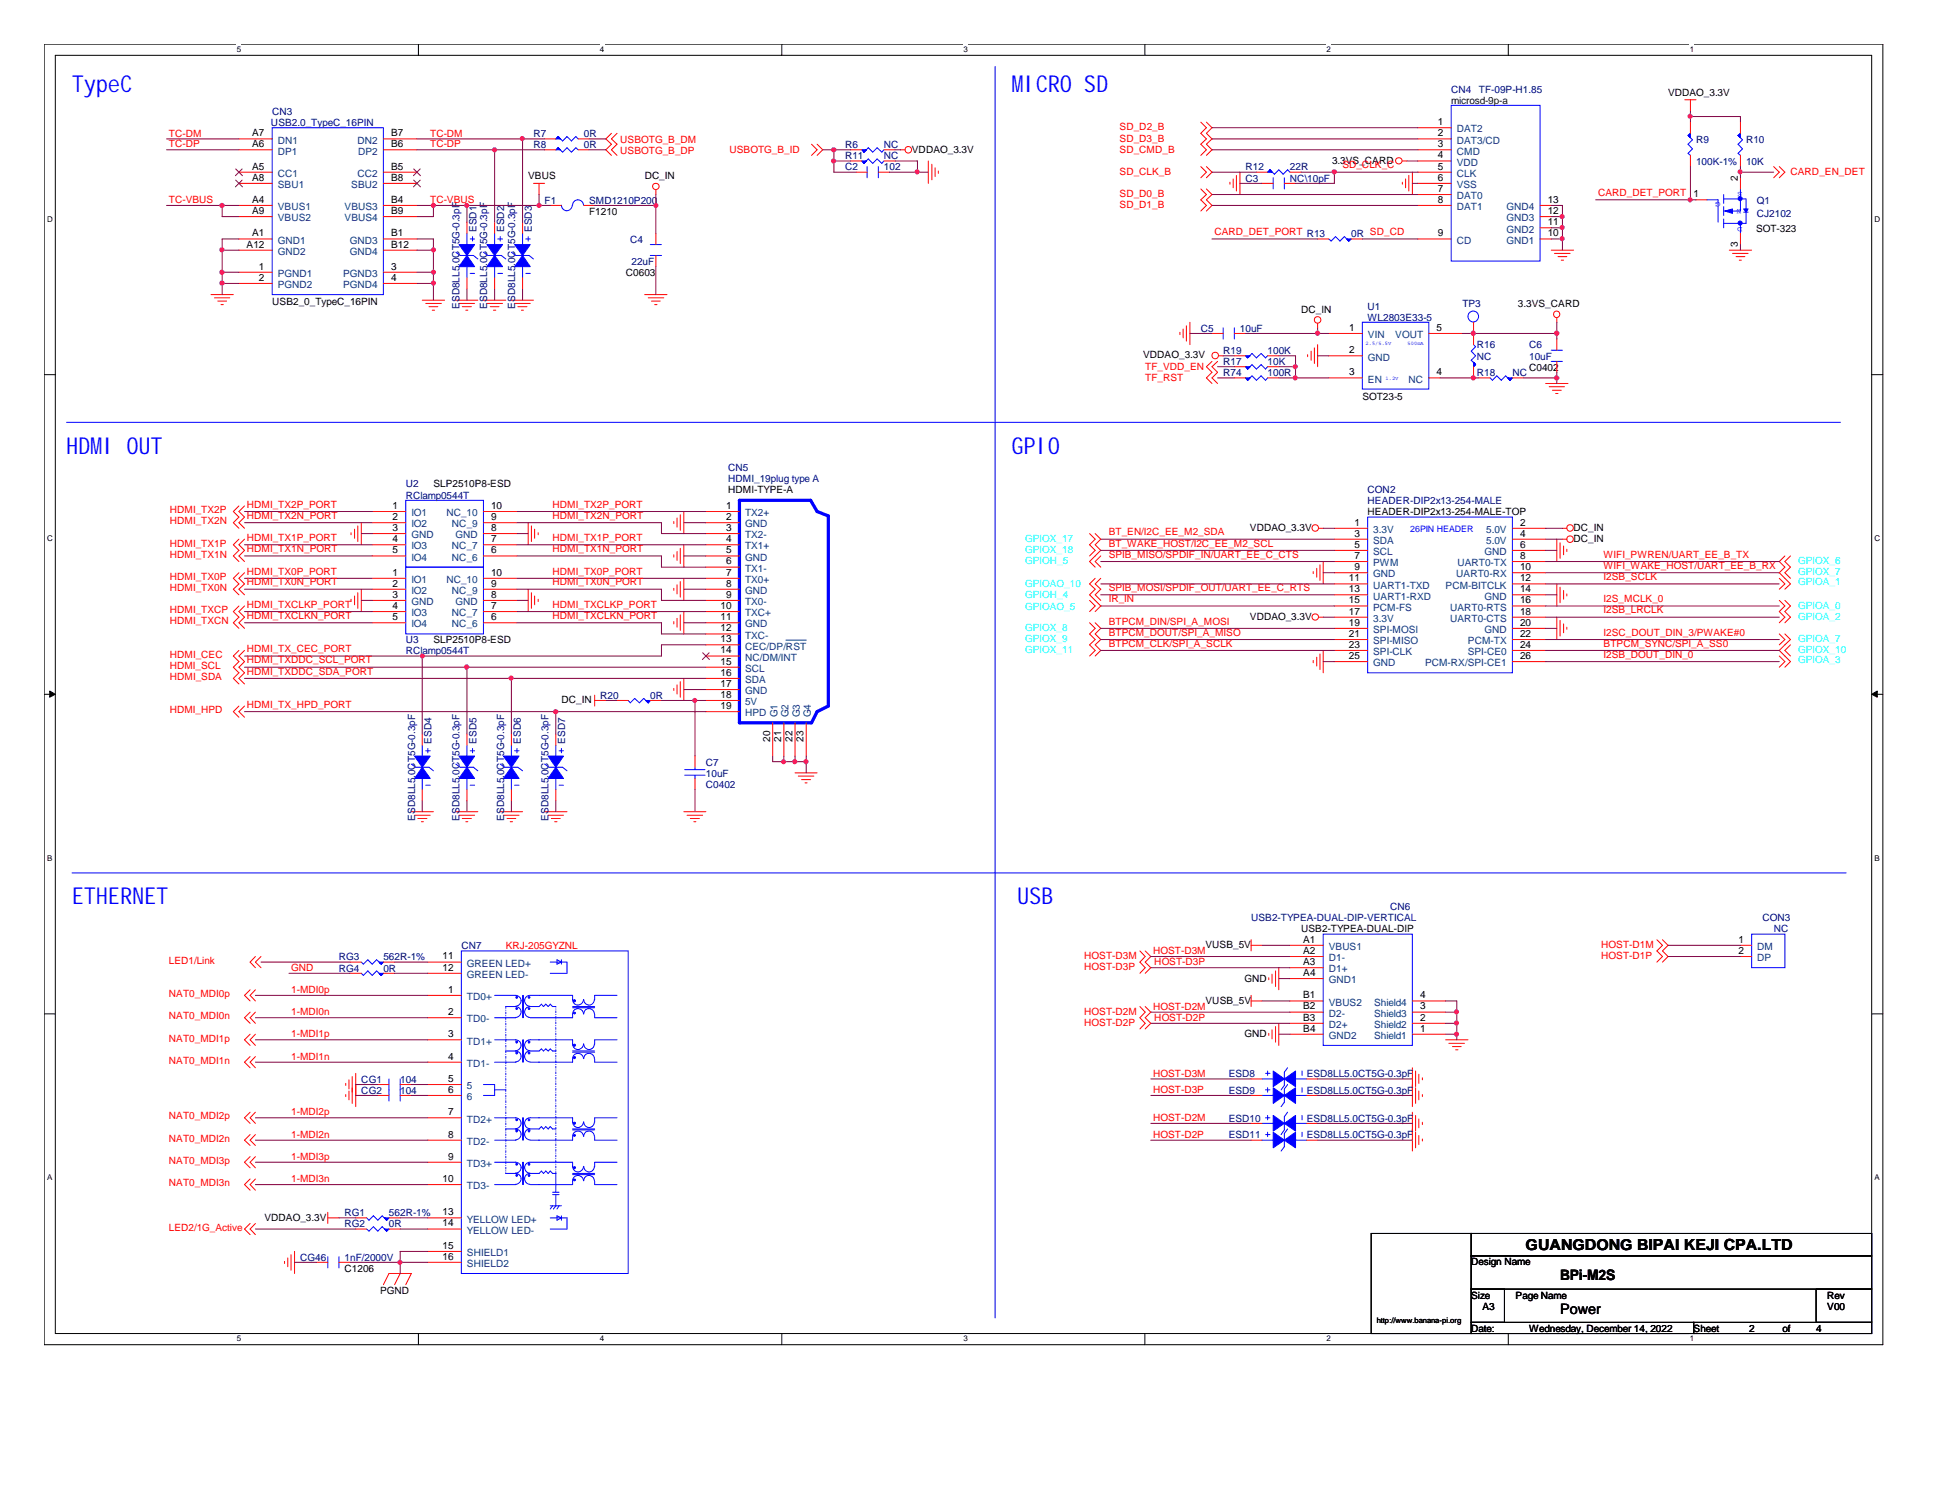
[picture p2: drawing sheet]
<svg xmlns="http://www.w3.org/2000/svg" width="279mm" height="216mm" viewBox="0 0 279 216" stroke-linecap="round" stroke-linejoin="round" font-family="sans-serif">
<defs><g id="words">
<g font-size="3.3" fill="#00f">
<text x="10.4" y="13.3">TypeC</text>
<text x="145.6" y="13.3">M</text>
<text x="147.3" y="13.3">ICROSD</text>
<text x="9.6" y="65.2">HDM</text>
<text x="14.8" y="65.2">I O</text>
<text x="20" y="65.2">UT</text>
<text x="145.6" y="65.2">GPIO</text>
<text x="10.4" y="130">ETHERNET</text>
<text x="146.4" y="130">USB</text>
</g>
<text font-size="2.2" x="219.5" y="179.8">GUANGDONG BIPAI KEJI CPA.LTD</text>
<g font-size="2.1">
<text x="224.5" y="184.1">BPi-M2S</text>
<text x="224.5" y="188.9">Power</text>
</g>
<g font-size="1.4" fill="#000080">
<text x="39.2" y="16.5">CN3</text>
<text x="208.8" y="13.3">CN4</text>
<text x="212.8" y="13.3">TF-09P-H1.85</text>
<text x="39" y="18.1">USB2.0_TypeC_16PIN</text>
<text x="76.8" y="19.7">R7</text>
<text x="76.8" y="21.3">R8</text>
<text x="84" y="19.7">0R</text>
<text x="84" y="21.3">0R</text>
<text x="121.6" y="22.9">R11</text>
<text x="121.6" y="21.3">R6</text>
<text x="127.2" y="22.9">NC</text>
<text x="127.2" y="21.3">NC</text>
<text x="244" y="20.5">R9</text>
<text x="244" y="23.7">100K-1%</text>
<text x="251.2" y="20.5">R10</text>
<text x="251.2" y="23.7">10K</text>
<text x="78.4" y="29.3">F1</text>
<text x="84.8" y="29.3">SMD1210P200</text>
<text x="121.6" y="24.5">C2</text>
<text x="127.2" y="24.5">102</text>
<text x="179.2" y="26.1">C3</text>
<text x="179.2" y="24.5">R12</text>
<text x="185.6" y="26.1">NC\10pF</text>
<text x="185.6" y="24.5">22R</text>
<text x="252.8" y="29.3">Q1</text>
<text x="66.1" y="35.1" transform="rotate(-90 66.1 35.1)">5G-0.3pF</text>
<text x="68.5" y="33.4" transform="rotate(-90 68.5 33.4)">ESD1</text>
<text x="70.1" y="35.1" transform="rotate(-90 70.1 35.1)">5G-0.3pF</text>
<text x="72.5" y="33.4" transform="rotate(-90 72.5 33.4)">ESD2</text>
<text x="74.1" y="35.1" transform="rotate(-90 74.1 35.1)">5G-0.3pF</text>
<text x="76.5" y="33.4" transform="rotate(-90 76.5 33.4)">ESD3</text>
<text x="90.7" y="34.9">C4</text>
<text x="194.4" y="34.1">0R SD_CD</text>
<text x="252.8" y="31.2">CJ2102</text>
<text x="66.1" y="38.2" transform="rotate(-90 66.1 38.2)">.0CT</text>
<text x="70.1" y="38.2" transform="rotate(-90 70.1 38.2)">.0CT</text>
<text x="74.1" y="38.2" transform="rotate(-90 74.1 38.2)">.0CT</text>
<text x="90.8" y="38.1">22uF</text>
<text x="66.1" y="44.4" transform="rotate(-90 66.1 44.4)">ESD8LL5</text>
<text x="70.1" y="44.4" transform="rotate(-90 70.1 44.4)">ESD8LL5</text>
<text x="74.1" y="44.4" transform="rotate(-90 74.1 44.4)">ESD8LL5</text>
<text x="172.8" y="47.7">C5</text>
<text x="178.4" y="47.7">10uF</text>
<text x="196.8" y="44.5">U1</text>
<text x="196.8" y="46.1">WL2803E33-5</text>
<text x="210.4" y="44.2">TP3</text>
<text x="176" y="52.5">R17</text>
<text x="176" y="50.9">R19</text>
<text x="182.4" y="52.5">10K</text>
<text x="182.4" y="50.9">100K</text>
<text x="212.5" y="50.1">R16</text>
<text x="212.5" y="51.7">NC</text>
<text x="220" y="50.1">C6</text>
<text x="220" y="51.7">10uF</text>
<text x="176" y="54.1">R74</text>
<text x="182.4" y="54.1">100R</text>
<text x="212.5" y="54.1">R18</text>
<text x="217.6" y="54.1">NC</text>
<text x="58.4" y="70.1">U2</text>
<text x="58.4" y="71.7">RClamp0544T</text>
<text x="104.8" y="67.7">CN5</text>
<text x="104.8" y="69.3">HDMI_19plug type A</text>
<text x="196.8" y="70.9">CON2</text>
<text x="196.8" y="72.5">HEADER-DIP2x13-254-MALE</text>
<text x="58.4" y="92.5">U3</text>
<text x="58.4" y="94.1">RClamp0544T</text>
<text x="86.4" y="100.5">R20</text>
<text x="93.6" y="100.5">0R</text>
<text x="62.1" y="107" transform="rotate(-90 62.1 107)">ESD4</text>
<text x="68.5" y="107" transform="rotate(-90 68.5 107)">ESD5</text>
<text x="74.9" y="107" transform="rotate(-90 74.9 107)">ESD6</text>
<text x="81.3" y="107" transform="rotate(-90 81.3 107)">ESD7</text>
<text x="59.7" y="111.9" transform="rotate(-90 59.7 111.9)">.0CT</text>
<text x="59.7" y="108.7" transform="rotate(-90 59.7 108.7)">5G-0.3pF</text>
<text x="66.1" y="111.8" transform="rotate(-90 66.1 111.8)">.0CT</text>
<text x="66.1" y="108.7" transform="rotate(-90 66.1 108.7)">5G-0.3pF</text>
<text x="72.5" y="111.9" transform="rotate(-90 72.5 111.9)">.0CT</text>
<text x="72.5" y="108.7" transform="rotate(-90 72.5 108.7)">5G-0.3pF</text>
<text x="78.9" y="111.9" transform="rotate(-90 78.9 111.9)">.0CT</text>
<text x="78.9" y="108.7" transform="rotate(-90 78.9 108.7)">5G-0.3pF</text>
<text x="101.6" y="110.1">C7</text>
<text x="101.6" y="111.7">10uF</text>
<text x="101.6" y="113.3">C0402</text>
<text x="59.7" y="118.1" transform="rotate(-90 59.7 118.1)">ESD8LL5</text>
<text x="66.1" y="118.1" transform="rotate(-90 66.1 118.1)">ESD8LL5</text>
<text x="72.5" y="118.1" transform="rotate(-90 72.5 118.1)">ESD8LL5</text>
<text x="78.9" y="118.1" transform="rotate(-90 78.9 118.1)">ESD8LL5</text>
<text x="200" y="130.9">CN6</text>
<text x="66.4" y="136.5">CN7</text>
<text x="180" y="132.5">USB2-TYPEA-DUAL-DIP-VERTICAL</text>
<text x="253.6" y="132.5">CON3</text>
<text x="255.2" y="134.1">NC</text>
<text x="48.8" y="138.1">RG3</text>
<text x="48.8" y="139.7">RG4</text>
<text x="55.2" y="138.1">562R-1%</text>
<text x="55.2" y="139.7">0R</text>
<text x="52" y="155.7">CG1</text>
<text x="57.6" y="155.7">104</text>
<text x="176.8" y="154.9">ESD8</text>
<text x="188" y="154.9">ESD8LL5.0CT5G-0.3pF</text>
<text x="52" y="157.4">CG2</text>
<text x="57.6" y="157.4">104</text>
<text x="176.8" y="161.3">ESD10</text>
<text x="176.8" y="157.4">ESD9</text>
<text x="188" y="161.3">ESD8LL5.0CT5G-0.3pF</text>
<text x="188" y="157.4">ESD8LL5.0CT5G-0.3pF</text>
<text x="176.8" y="163.7">ESD11</text>
<text x="188" y="163.7">ESD8LL5.0CT5G-0.3pF</text>
<text x="49.6" y="176.5">RG2</text>
<text x="49.6" y="174.9">RG1</text>
<text x="56" y="176.5">0R</text>
<text x="56" y="174.9">562R-1%</text>
<text x="43.2" y="181.4">CG46</text>
<text x="49.6" y="181.4">1nF/2000V</text>
</g>
<g font-size="1.4">
<text x="206.9" y="18">1</text>
<text x="240" y="13.8">VDDAO_3.3V</text>
<text x="36.3" y="21.2">A6</text>
<text x="36.3" y="19.6">A7</text>
<text x="56.3" y="21.2">B6</text>
<text x="56.3" y="19.6">B7</text>
<text x="131.2" y="22">VDDAO_3.3V</text>
<text x="191.6" y="23.5">3.3VS_CARD</text>
<text x="206.9" y="19.6">2</text>
<text x="206.9" y="21.2">3</text>
<text x="206.9" y="22.8">4</text>
<text x="36.3" y="24.4">A5</text>
<text x="36.3" y="26">A8</text>
<text x="36.3" y="29.2">A4</text>
<text x="56.3" y="26">B8</text>
<text x="56.3" y="24.4">B5</text>
<text x="56.3" y="29.2">B4</text>
<text x="76" y="25.8">VBUS</text>
<text x="92.8" y="25.8">DC_IN</text>
<text x="206.9" y="24.4">5</text>
<text x="206.9" y="26">6</text>
<text x="206.9" y="27.6">7</text>
<text x="206.9" y="29.2">8</text>
<text x="222.7" y="29.2">13</text>
<text x="243.7" y="28.4">1</text>
<text x="250" y="26.1" transform="rotate(-90 250 26.1)">2</text>
<text x="35.5" y="35.6">A12</text>
<text x="36.3" y="30.8">A9</text>
<text x="36.3" y="34">A1</text>
<text x="56.3" y="34">B1</text>
<text x="56.3" y="35.6">B12</text>
<text x="56.3" y="30.8">B9</text>
<text x="84.8" y="30.9">F1210</text>
<text x="206.9" y="34">9</text>
<text x="222.7" y="34">10</text>
<text x="222.7" y="32.4">11</text>
<text x="222.7" y="30.8">12</text>
<text x="250" y="35.5" transform="rotate(-90 250 35.5)">3</text>
<text x="252.6" y="33.3">SOT-323</text>
<text x="37.3" y="38.8">1</text>
<text x="37.3" y="40.4">2</text>
<text x="56.3" y="38.8">3</text>
<text x="56.3" y="40.4">4</text>
<text x="90" y="39.7">C0603</text>
<text x="39.2" y="43.9">USB2_0_TypeC_16PIN</text>
<text x="187.2" y="45">DC_IN</text>
<text x="194.1" y="47.6">1</text>
<text x="206.7" y="47.6">5</text>
<text x="218.4" y="44.2">3.3VS_CARD</text>
<text x="164.5" y="51.6">VDDAO_3.3V</text>
<text x="194.1" y="50.8">2</text>
<text x="194.1" y="54">3</text>
<text x="206.7" y="54">4</text>
<text x="220" y="53.3">C0402</text>
<text x="196" y="57.5">SOT23-5</text>
<text x="62.4" y="70.1">SLP2510P8-ESD</text>
<text x="104.8" y="70.9">HDMI-TYPE-A</text>
<text x="56.5" y="73.2">1</text>
<text x="56.5" y="74.8">2</text>
<text x="56.5" y="78">4</text>
<text x="56.5" y="76.4">3</text>
<text x="70.7" y="73.2">10</text>
<text x="70.7" y="76.4">8</text>
<text x="70.7" y="74.8">9</text>
<text x="70.7" y="78">7</text>
<text x="104.5" y="73.2">1</text>
<text x="104.5" y="74.8">2</text>
<text x="104.5" y="76.4">3</text>
<text x="104.5" y="78">4</text>
<text x="179.8" y="76.4">VDDAO_3.3V</text>
<text x="194.9" y="75.6">1</text>
<text x="194.9" y="77.2">3</text>
<text x="196.8" y="74.1">HEADER-DIP2x13-254-MALE-TOP</text>
<text x="218.7" y="75.6">2</text>
<text x="218.7" y="77.2">4</text>
<text x="226.4" y="76.4">DC_IN</text>
<text x="226.4" y="78">DC_IN</text>
<text x="56.5" y="82.8">1</text>
<text x="56.5" y="79.6">5</text>
<text x="70.7" y="82.8">10</text>
<text x="70.7" y="79.6">6</text>
<text x="104.5" y="79.6">5</text>
<text x="104.5" y="81.2">6</text>
<text x="104.5" y="82.8">7</text>
<text x="194.1" y="83.6">11</text>
<text x="194.9" y="78.8">5</text>
<text x="194.9" y="80.4">7</text>
<text x="194.9" y="82">9</text>
<text x="218.7" y="80.4">8</text>
<text x="218.7" y="82">10</text>
<text x="218.7" y="83.6">12</text>
<text x="218.7" y="78.8">6</text>
<text x="56.5" y="84.4">2</text>
<text x="56.5" y="87.6">4</text>
<text x="56.5" y="89.2">5</text>
<text x="56.5" y="86">3</text>
<text x="70.7" y="86">8</text>
<text x="70.7" y="84.4">9</text>
<text x="70.7" y="87.6">7</text>
<text x="70.7" y="89.2">6</text>
<text x="103.7" y="87.6">10</text>
<text x="103.7" y="89.2">11</text>
<text x="104.5" y="84.4">8</text>
<text x="104.5" y="86">9</text>
<text x="179.8" y="89.2">VDDAO_3.3V</text>
<text x="194.1" y="85.2">13</text>
<text x="194.1" y="86.8">15</text>
<text x="194.1" y="88.4">17</text>
<text x="218.7" y="86.8">16</text>
<text x="218.7" y="88.4">18</text>
<text x="218.7" y="85.2">14</text>
<text x="62.4" y="92.5">SLP2510P8-ESD</text>
<text x="103.7" y="90.8">12</text>
<text x="103.7" y="92.4">13</text>
<text x="103.7" y="94">14</text>
<text x="103.7" y="95.6">15</text>
<text x="194.1" y="90">19</text>
<text x="194.1" y="91.6">21</text>
<text x="194.1" y="93.2">23</text>
<text x="194.1" y="94.8">25</text>
<text x="218.7" y="91.6">22</text>
<text x="218.7" y="93.2">24</text>
<text x="218.7" y="94.8">26</text>
<text x="218.7" y="90">20</text>
<text x="80.8" y="101.2">DC_IN</text>
<text x="103.7" y="97.2">16</text>
<text x="103.7" y="98.8">17</text>
<text x="103.7" y="100.4">18</text>
<text x="103.7" y="102">19</text>
<text x="110.8" y="106.7" transform="rotate(-90 110.8 106.7)">20</text>
<text x="112.4" y="106.7" transform="rotate(-90 112.4 106.7)">21</text>
<text x="114" y="106.7" transform="rotate(-90 114 106.7)">22</text>
<text x="115.6" y="106.7" transform="rotate(-90 115.6 106.7)">23</text>
<text x="173.4" y="136.4">VUSB_5V</text>
<text x="187.2" y="134.1">USB2-TYPEA-DUAL-DIP</text>
<text x="187.5" y="135.6">A1</text>
<text x="187.5" y="137.2">A2</text>
<text x="250.1" y="135.6">1</text>
<text x="250.1" y="137.2">2</text>
<text x="63.7" y="138">11</text>
<text x="63.7" y="139.6">12</text>
<text x="64.5" y="142.8">1</text>
<text x="179" y="141.2">GND</text>
<text x="187.5" y="138.8">A3</text>
<text x="187.5" y="140.4">A4</text>
<text x="187.5" y="143.6">B1</text>
<text x="204.3" y="143.6">4</text>
<text x="64.5" y="146">2</text>
<text x="64.5" y="149.2">3</text>
<text x="173.4" y="144.4">VUSB_5V</text>
<text x="179" y="149.2">GND</text>
<text x="187.5" y="148.4">B4</text>
<text x="187.5" y="146.8">B3</text>
<text x="187.5" y="145.2">B2</text>
<text x="204.3" y="148.4">1</text>
<text x="204.3" y="146.8">2</text>
<text x="204.3" y="145.2">3</text>
<text x="64.5" y="152.4">4</text>
<text x="64.5" y="155.6">5</text>
<text x="64.5" y="157.2">6</text>
<text x="64.5" y="160.4">7</text>
<text x="64.5" y="163.6">8</text>
<text x="64.5" y="166.8">9</text>
<text x="63.7" y="170">10</text>
<text x="38.1" y="175.6">VDDAO_3.3V</text>
<text x="63.7" y="176.4">14</text>
<text x="63.7" y="174.8">13</text>
<text x="63.7" y="179.6">15</text>
<text x="49.6" y="182.9">C1206</text>
<text x="63.7" y="181.2">16</text>
<text x="211.7" y="182">Design Name</text>
<text x="54.7" y="186.1">PGND</text>
<text x="211.7" y="186.8">Size</text>
<text x="211.7" y="191.6">Date:</text>
<text x="213.3" y="188.4">A3</text>
<text x="218.1" y="186.8">Page Name</text>
<text x="220" y="191.6">Wednesday, December 14, 2022</text>
<text x="243.7" y="191.6">Sheet</text>
<text x="251.7" y="191.6">2</text>
<text x="256.5" y="191.6">of</text>
<text x="261.3" y="191.6">4</text>
<text x="262.9" y="186.8">Rev</text>
<text x="262.9" y="188.4">V00</text>
</g>
<text font-size="1.4" fill="#004000" x="208.8" y="14.9">microsd-9p-a</text>
<g font-size="1.4" fill="#f00">
<text x="24.3" y="19.6">TC-DM</text>
<text x="24.3" y="21.2">TC-DP</text>
<text x="61.9" y="19.6">TC-DM</text>
<text x="61.9" y="21.2">TC-DP</text>
<text x="89.2" y="20.5">USBOTG_B_DM</text>
<text x="89.2" y="22.1">USBOTG_B_DP</text>
<text x="104.9" y="22">USBOTG_B_ID</text>
<text x="161.1" y="18.8">SD_D2_B</text>
<text x="161.1" y="20.4">SD_D3_B</text>
<text x="161.1" y="22">SD_CMD_B</text>
<text x="24.3" y="29.2">TC-VBUS</text>
<text x="61.9" y="29.2">TC-VBUS</text>
<text x="161.1" y="25.1">SD_CLK_B</text>
<text x="161.1" y="28.4">SD_D0_B</text>
<text x="161.1" y="30">SD_D1_B</text>
<text x="193.1" y="24.2">SD_CLK_C</text>
<text x="229.9" y="28.2">CARD_DET_PORT</text>
<text x="257.6" y="25.1">CARD_EN_DET</text>
<text x="174.7" y="33.8">CARD_DET_PORT R13</text>
<text x="164.8" y="53.2">TF_VDD_EN</text>
<text x="164.8" y="54.8">TF_RST</text>
<text x="24.4" y="73.8">HDMI_TX2P</text>
<text x="24.4" y="75.4">HDMI_TX2N</text>
<text x="35.5" y="73">HDMI_TX2P_PORT</text>
<text x="35.5" y="74.6">HDMI_TX2N_PORT</text>
<text x="35.5" y="77.8">HDMI_TX1P_PORT</text>
<text x="79.5" y="73">HDMI_TX2P_PORT</text>
<text x="79.5" y="74.6">HDMI_TX2N_PORT</text>
<text x="79.5" y="77.8">HDMI_TX1P_PORT</text>
<text x="159.5" y="77">BT_EN/I2C_EE_M2_SDA</text>
<text x="24.4" y="83.4">HDMI_TX0P</text>
<text x="24.4" y="78.6">HDMI_TX1P</text>
<text x="24.4" y="80.2">HDMI_TX1N</text>
<text x="35.5" y="79.4">HDMI_TX1N_PORT</text>
<text x="35.5" y="82.6">HDMI_TX0P_PORT</text>
<text x="79.5" y="79.4">HDMI_TX1N_PORT</text>
<text x="79.5" y="82.6">HDMI_TX0P_PORT</text>
<text x="159.5" y="78.6">BT_WAKE_HOST/I2C_EE_M2_SCL</text>
<text x="159.5" y="80.2">SPIB_MISO/SPDIF_IN/UART_EE_C_CTS</text>
<text x="230.7" y="80.2">WIFI_PWREN/UART_EE_B_TX</text>
<text x="230.7" y="81.8">WIFI_WAKE_HOST/UART_EE_B_RX</text>
<text x="230.7" y="83.4">I2SB_SCLK</text>
<text x="24.4" y="88.2">HDMI_TXCP</text>
<text x="24.4" y="89.8">HDMI_TXCN</text>
<text x="24.4" y="85">HDMI_TX0N</text>
<text x="35.5" y="84.2">HDMI_TX0N_PORT</text>
<text x="35.5" y="87.4">HDMI_TXCLKP_PORT</text>
<text x="35.5" y="89">HDMI_TXCLKN_PORT</text>
<text x="79.5" y="84.2">HDMI_TX0N_PORT</text>
<text x="79.5" y="87.4">HDMI_TXCLKP_PORT</text>
<text x="79.5" y="89">HDMI_TXCLKN_PORT</text>
<text x="159.5" y="89.8">BTPCM_DIN/SPI_A_MOSI</text>
<text x="159.5" y="85">SPIB_MOSI/SPDIF_OUT/UART_EE_C_RTS</text>
<text x="159.5" y="86.6">IR_IN</text>
<text x="230.7" y="86.6">I2S_MCLK_0</text>
<text x="230.7" y="88.2">I2SB_LRCLK</text>
<text x="24.4" y="94.6">HDMI_CEC</text>
<text x="35.5" y="93.8">HDMI_TX_CEC_PORT</text>
<text x="35.5" y="95.4">HDMI_TXDDC_SCL_PORT</text>
<text x="159.5" y="91.4">BTPCM_DOUT/SPI_A_MISO</text>
<text x="159.5" y="93">BTPCM_CLK/SPI_A_SCLK</text>
<text x="230.7" y="94.6">I2SB_DOUT_DIN_0</text>
<text x="230.7" y="93">BTPCM_SYNC/SPI_A_SS0</text>
<text x="230.7" y="91.4">I2SC_DOUT_DIN_3/PWAKE#0</text>
<text x="24.4" y="97.8">HDMI_SDA</text>
<text x="24.4" y="96.2">HDMI_SCL</text>
<text x="35.5" y="97">HDMI_TXDDC_SDA_PORT</text>
<text x="35.5" y="101.8">HDMI_TX_HPD_PORT</text>
<text x="24.4" y="102.6">HDMI_HPD</text>
<text x="72.8" y="136.5">KRJ-205GYZNL</text>
<text x="156" y="138">HOST-D3M</text>
<text x="165.9" y="137.2">HOST-D3M</text>
<text x="230.4" y="136.4">HOST-D1M</text>
<text x="230.4" y="138">HOST-D1P</text>
<text x="24.3" y="143.4">NAT0_MDI0p</text>
<text x="24.3" y="138.6">LED1/Link</text>
<text x="41.9" y="142.8">1-MDI0p</text>
<text x="41.9" y="139.7">GND</text>
<text x="156" y="139.6">HOST-D3P</text>
<text x="166.1" y="138.9">HOST-D3P</text>
<text x="24.3" y="149.8">NAT0_MDI1p</text>
<text x="24.3" y="146.6">NAT0_MDI0n</text>
<text x="41.9" y="146">1-MDI0n</text>
<text x="41.9" y="149.2">1-MDI1p</text>
<text x="156" y="146">HOST-D2M</text>
<text x="156" y="147.6">HOST-D2P</text>
<text x="165.9" y="145.2">HOST-D2M</text>
<text x="166.1" y="146.9">HOST-D2P</text>
<text x="24.3" y="153">NAT0_MDI1n</text>
<text x="41.9" y="152.4">1-MDI1n</text>
<text x="165.9" y="154.9">HOST-D3M</text>
<text x="24.3" y="161">NAT0_MDI2p</text>
<text x="41.9" y="160.4">1-MDI2p</text>
<text x="165.9" y="157.2">HOST-D3P</text>
<text x="165.9" y="161.2">HOST-D2M</text>
<text x="24.3" y="167.4">NAT0_MDI3p</text>
<text x="24.3" y="164.2">NAT0_MDI2n</text>
<text x="41.9" y="163.7">1-MDI2n</text>
<text x="41.9" y="166.8">1-MDI3p</text>
<text x="165.9" y="163.7">HOST-D2P</text>
<text x="24.3" y="170.6">NAT0_MDI3n</text>
<text x="41.9" y="170.1">1-MDI3n</text>
<text x="24.3" y="177">LED2/1G_Active</text>
</g>
<g font-size="1.4" fill="#004080">
<text x="40" y="22.2">DP1</text>
<text x="40" y="20.7">DN1</text>
<text x="51.4" y="20.7">DN2</text>
<text x="51.5" y="22.2">DP2</text>
<text x="209.6" y="19">DAT2</text>
<text x="209.6" y="20.7">DAT3/CD</text>
<text x="209.6" y="22.2">CMD</text>
<text x="209.6" y="23.8">VDD</text>
<text x="40" y="25.4">CC1</text>
<text x="40" y="27.1">SBU1</text>
<text x="50.5" y="27.1">SBU2</text>
<text x="51.4" y="25.4">CC2</text>
<text x="209.6" y="25.4">CLK</text>
<text x="209.6" y="27.1">VSS</text>
<text x="209.6" y="28.7">DAT0</text>
<text x="40" y="30.2">VBUS1</text>
<text x="40" y="31.8">VBUS2</text>
<text x="40" y="35.1">GND1</text>
<text x="49.6" y="31.8">VBUS4</text>
<text x="49.6" y="30.2">VBUS3</text>
<text x="50.3" y="35.1">GND3</text>
<text x="209.6" y="30.2">DAT1</text>
<text x="209.6" y="35.1">CD</text>
<text x="216.7" y="35.1">GND1</text>
<text x="216.7" y="33.4">GND2</text>
<text x="216.7" y="31.8">GND3</text>
<text x="216.7" y="30.2">GND4</text>
<text x="40" y="36.7">GND2</text>
<text x="40" y="39.8">PGND1</text>
<text x="40" y="41.4">PGND2</text>
<text x="49.4" y="39.8">PGND3</text>
<text x="49.4" y="41.4">PGND4</text>
<text x="50.3" y="36.7">GND4</text>
<text x="196.8" y="48.6">VIN</text>
<text x="196.8" y="51.9">GND</text>
<text x="200.7" y="48.6">VOUT</text>
<text x="196.8" y="55">EN</text>
<text x="202.6" y="55">NC</text>
<text x="59.2" y="74.3">IO1</text>
<text x="59.2" y="75.9">IO2</text>
<text x="59.2" y="77.4">GND</text>
<text x="64.2" y="74.3">NC_10</text>
<text x="65" y="75.9">NC_9</text>
<text x="65.5" y="77.4">GND</text>
<text x="107.2" y="74.3">TX2+</text>
<text x="107.2" y="75.9">GND</text>
<text x="107.2" y="77.4">TX2-</text>
<text x="197.6" y="76.7">3.3V</text>
<text x="213.8" y="76.7">5.0V</text>
<text x="59.2" y="83.9">IO1</text>
<text x="59.2" y="79">IO3</text>
<text x="59.2" y="80.6">IO4</text>
<text x="64.2" y="83.9">NC_10</text>
<text x="65" y="79">NC_7</text>
<text x="65" y="80.6">NC_6</text>
<text x="107.2" y="79">TX1+</text>
<text x="107.2" y="80.6">GND</text>
<text x="107.2" y="82.3">TX1-</text>
<text x="107.2" y="83.9">TX0+</text>
<text x="197.6" y="78.2">SDA</text>
<text x="197.6" y="79.8">SCL</text>
<text x="197.6" y="81.4">PWM</text>
<text x="197.6" y="83.1">GND</text>
<text x="209.5" y="83.1">UART0-RX</text>
<text x="209.7" y="81.4">UART0-TX</text>
<text x="213.6" y="79.8">GND</text>
<text x="213.8" y="78.2">5.0V</text>
<text x="59.2" y="85.4">IO2</text>
<text x="59.2" y="88.6">IO3</text>
<text x="59.2" y="87">GND</text>
<text x="65" y="85.4">NC_9</text>
<text x="65" y="88.6">NC_7</text>
<text x="65.5" y="87">GND</text>
<text x="107.2" y="85.4">GND</text>
<text x="107.2" y="87">TX0-</text>
<text x="107.2" y="88.6">TXC+</text>
<text x="197.6" y="84.7">UART1-TXD</text>
<text x="197.6" y="86.2">UART1-RXD</text>
<text x="197.6" y="87.8">PCM-FS</text>
<text x="197.6" y="89.5">3.3V</text>
<text x="208" y="84.7">PCM-BITCLK</text>
<text x="208.6" y="87.8">UART0-RTS</text>
<text x="208.6" y="89.5">UART0-CTS</text>
<text x="213.6" y="86.2">GND</text>
<text x="59.2" y="90.3">IO4</text>
<text x="65" y="90.3">NC_6</text>
<text x="107.2" y="90.3">GND</text>
<text x="107.2" y="91.9">TXC-</text>
<text x="107.2" y="93.4">CEC/DP/RST</text>
<text x="107.2" y="95">NC/DM/INT</text>
<text x="197.6" y="91.1">SPI-MOSI</text>
<text x="197.6" y="92.7">SPI-MISO</text>
<text x="197.6" y="94.2">SPI-CLK</text>
<text x="197.6" y="95.8">GND</text>
<text x="205" y="95.8">PCM-RX/SPI-CE1</text>
<text x="211.2" y="94.2">SPI-CE0</text>
<text x="211.2" y="92.7">PCM-TX</text>
<text x="213.6" y="91.1">GND</text>
<text x="107.2" y="96.6">SCL</text>
<text x="107.2" y="98.3">SDA</text>
<text x="107.2" y="99.9">GND</text>
<text x="107.2" y="101.4">5V</text>
<text x="107.2" y="103">HPD</text>
<text x="111.8" y="103.2" transform="rotate(-90 111.8 103.2)">G1</text>
<text x="113.5" y="103.2" transform="rotate(-90 113.5 103.2)">G2</text>
<text x="115.1" y="103.2" transform="rotate(-90 115.1 103.2)">G3</text>
<text x="116.7" y="103.2" transform="rotate(-90 116.7 103.2)">G4</text>
<text x="191.2" y="136.7">VBUS1</text>
<text x="252.8" y="136.7">DM</text>
<text x="67.2" y="143.8">TD0+</text>
<text x="67.2" y="139.1">GREEN LED+</text>
<text x="67.2" y="140.7">GREEN LED-</text>
<text x="191.2" y="138.3">D1-</text>
<text x="191.2" y="139.9">D1+</text>
<text x="191.2" y="141.4">GND1</text>
<text x="252.8" y="138.3">DP</text>
<text x="67.2" y="147.1">TD0-</text>
<text x="191.2" y="149.4">GND2</text>
<text x="191.2" y="147.9">D2+</text>
<text x="191.2" y="146.3">D2-</text>
<text x="191.2" y="144.7">VBUS2</text>
<text x="197.7" y="149.4">Shield1</text>
<text x="197.7" y="147.9">Shield2</text>
<text x="197.7" y="146.3">Shield3</text>
<text x="197.7" y="144.7">Shield4</text>
<text x="67.2" y="150.2">TD1+</text>
<text x="67.2" y="153.5">TD1-</text>
<text x="67.2" y="156.7">5</text>
<text x="67.2" y="158.2">6</text>
<text x="67.2" y="161.5">TD2+</text>
<text x="67.2" y="164.7">TD2-</text>
<text x="67.2" y="167.9">TD3+</text>
<text x="67.2" y="171.1">TD3-</text>
<text x="67.2" y="177.5">YELLOW LED-</text>
<text x="67.2" y="175.9">YELLOW LED+</text>
<text x="67.2" y="180.7">SHIELD1</text>
<text x="67.2" y="182.2">SHIELD2</text>
</g>
<g font-size="1.4" fill="#0ff">
<text x="147.5" y="78">GPIOX_17</text>
<text x="147.5" y="79.5">GPIOX_18</text>
<text x="147.5" y="81.2">GPIOH_5</text>
<text x="258.7" y="81.2">GPIOX_6</text>
<text x="258.7" y="82.8">GPIOX_7</text>
<text x="147.5" y="86">GPIOH_4</text>
<text x="147.5" y="87.7">GPIOAO_5</text>
<text x="147.5" y="84.4">GPIOAO_10</text>
<text x="258.7" y="84.2">GPIOA_1</text>
<text x="258.7" y="87.5">GPIOA_0</text>
<text x="258.7" y="89.2">GPIOA_2</text>
<text x="147.5" y="90.8">GPIOX_8</text>
<text x="147.5" y="92.4">GPIOX_9</text>
<text x="147.5" y="94">GPIOX_11</text>
<text x="258.7" y="95.4">GPIOA_3</text>
<text x="258.7" y="94">GPIOX_10</text>
<text x="258.7" y="92.4">GPIOA_7</text>
</g>
<text font-size="1.3" fill="#00f" x="202.9" y="76.5">26PIN HEADER</text>
<g font-size="1.1">
<text x="34.1" y="7.5">5</text>
<text x="86.3" y="7.5">4</text>
<text x="138.6" y="7.5">3</text>
<text x="190.8" y="7.5">2</text>
<text x="243.1" y="7.5">1</text>
<text x="6.8" y="31.9">D</text>
<text x="269.7" y="31.9">D</text>
<text x="6.8" y="77.8">C</text>
<text x="269.7" y="77.8">C</text>
<text x="6.8" y="123.8">B</text>
<text x="269.7" y="123.8">B</text>
<text x="6.8" y="169.8">A</text>
<text x="269.7" y="169.8">A</text>
<text x="198.1" y="190.3">http://www.banana-pi.org</text>
<text x="34.1" y="193">5</text>
<text x="86.3" y="193">4</text>
<text x="138.6" y="193">3</text>
<text x="190.8" y="193">2</text>
<text x="243.1" y="193">1</text>
</g>
<g font-size="1.1" fill="#00f">
<text x="247.5" y="29.1" transform="rotate(-180 247.5 29.1)">G</text>
<text x="250.7" y="27.7" transform="rotate(-180 250.7 27.7)">S</text>
<text x="250.5" y="30.1" transform="rotate(-180 250.5 30.1)">N</text>
<text x="250.7" y="32.6" transform="rotate(-180 250.7 32.6)">D</text>
</g>
<g font-size=".8" fill="#00f">
<text x="196.5" y="49.6">2.5/5.5V</text>
<text x="202.5" y="49.6">500mA</text>
<text x="199.3" y="54.7">1.2V</text>
</g>
</g></defs>
<path d="M6.3 6.3h264.6v187.1h-264.6zM8 8h261.3v183.8h-261.3z" fill="none" stroke="#000" stroke-width=".14"/>
<g fill="#fff">
<path d="M34.1 6.4h.6v1.3h-.6z"/>
<path d="M34.1 191.9h.6v1.3h-.6z"/>
</g>
<path d="M60.2 6.3v1.7M60.2 191.8v1.6" fill="none" stroke="#000" stroke-width=".14"/>
<g fill="#fff">
<path d="M86.3 6.4h.6v1.3h-.6z"/>
<path d="M86.3 191.9h.6v1.3h-.6z"/>
</g>
<path d="M112.5 6.3v1.7M112.5 191.8v1.6" fill="none" stroke="#000" stroke-width=".14"/>
<g fill="#fff">
<path d="M138.6 6.4h.6v1.3h-.6z"/>
<path d="M138.6 191.9h.6v1.3h-.6z"/>
</g>
<path d="M164.7 6.3v1.7M164.7 191.8v1.6" fill="none" stroke="#000" stroke-width=".14"/>
<g fill="#fff">
<path d="M190.8 6.4h.6v1.3h-.6z"/>
<path d="M190.8 191.9h.6v1.3h-.6z"/>
</g>
<path d="M217 6.3v1.7M217 191.8v1.6" fill="none" stroke="#000" stroke-width=".14"/>
<g fill="#fff">
<path d="M243.1 6.4h.6v1.3h-.6z"/>
<path d="M243.1 191.9h.6v1.3h-.6z"/>
<path d="M6.8 30.8h.7v1.3h-.7z"/>
<path d="M269.7 30.8h.8v1.3h-.8z"/>
<path d="M6.8 76.7h.7v1.4h-.7z"/>
<path d="M269.7 76.7h.8v1.4h-.8z"/>
</g>
<path d="M6.3 53.9h1.7M269.3 53.9h1.6" fill="none" stroke="#000" stroke-width=".14"/>
<g fill="#fff">
<path d="M6.8 122.7h.7v1.3h-.7z"/>
<path d="M269.7 122.7h.7v1.3h-.7z"/>
</g>
<path d="M6.3 99.9h1.7M269.3 99.9h1.6" fill="none" stroke="#000" stroke-width=".14"/>
<g fill="#000" stroke="#000" stroke-width=".14">
<path d="M7.2 99.4l.8 .5-.8 .4z" fill-rule="evenodd"/>
<path d="M269.3 99.9l.8-.5v.9z" fill-rule="evenodd"/>
</g>
<g fill="#fff">
<path d="M6.8 168.7h.7v1.3h-.7z"/>
<path d="M269.7 168.7h.7v1.3h-.7z"/>
</g>
<path d="M6.3 145.8h1.7M269.3 145.8h1.6M197.3 177.4h14.4v14.4h-14.4zM211.7 177.4h57.6v3.2h-57.6zM211.7 180.6h57.6v4.8h-57.6zM211.7 185.4h4.8v4.8h-4.8zM211.7 190.2h32v1.6h-32zM243.7 190.2h25.6v1.6h-25.6zM261.3 185.4h8v4.8h-8z" fill="none" stroke="#000" stroke-width=".14"/>
<g fill="none" stroke="#00f" stroke-width=".14">
<path d="M39.2 18.4h16v24h-16zM80 20l.3-.4 .6 .7 .7-.7 .6 .7 .6-.7 .4 .4M143.2 9.6v180M208.8 15.2h12.8v22.3h-12.8zM243.2 19.2l-.3 .3 .6 .6-.6 .6 .6 .7-.6 .7 .3 .3M250.4 19.2l-.3 .3 .6 .6-.6 .6 .6 .7-.6 .7 .3 .3M65.6 36.3l.6 .4h1.9l.6 .6M66.4 35.3h1.6M67.2 33.6v1.6M67.2 38.4v1.6M67.6 34.4h.7M67.6 39.3h.7"/>
<path d="M68 34v.7M69.6 36.3l.6 .4h1.9l.7 .6M70.4 35.3h1.6M71.2 33.6v1.6M71.2 38.4v1.6M71.6 34.4h.7M71.6 39.3h.7M72 34v.7M73.6 36.3l.6 .4h1.9l.7 .6M74.4 35.3h1.6M75.2 33.6v1.6M75.2 38.4v1.6"/>
<path d="M75.6 34.4h.7M75.6 39.3h.7M76 34v.7M80 21.5l.3-.2 .6 .6 .7-.6 .6 .6 .6-.6 .4 .2M80.8 29.5a.78 .78 0 0 0 .8 .8 .78 .78 0 0 0 .7-.8M82.4 29.5a.78 .78 0 0 1 .8-.8 .78 .78 0 0 1 .7 .8M93.6 36.7h1.6M93.6 35.2h1.6M124 23.2l.3 .3 .6-.6 .7 .6 .6-.6 .7 .6 .3-.3M124 21.5l.3 .4 .6-.6 .7 .6 .6-.6 .7 .6 .3-.4M124.8 24v1.6M126.4 24v1.6"/>
<path d="M182.4 24.8l.3-.4 .6 .7 .7-.7 .6 .7 .7-.7 .3 .4M183.2 25.6v1.6M184.8 25.6v1.6M191.2 34.4l.3 .3 .7-.7 .6 .7 .6-.7 .7 .7 .3-.3M245.6 28.7h1.6v3.3M248 28v1.3M248 29.7v1.3M248 31.5v1.3M248 28.6h3.2v1.8M250.4 27.2v3.2h-2.4M250.4 32.1v1.5M250.9 30.5h.6"/>
<path d="M251.2 30.5v1.6h-3.2M176 47.2v1.6M177.6 47.2v1.6M179.2 52.7l.3 .4 .6-.6 .7 .6 .6-.6 .7 .6 .3-.4M179.2 54.4l.3 .3 .6-.6 .7 .6 .6-.6 .7 .6 .3-.3M179.2 51.2l.3 .3 .6-.7 .7 .7 .6-.7 .7 .7 .3-.3M196 46.4h9.6v9.6h-9.6zM212 49.6l.3 .3-.6 .6 .6 .7-.6 .6 .6 .7-.3 .2M214.4 54.4l.3 .3 .6-.6 .7 .6 .6-.6 .7 .6 .3-.3M223.2 52h1.6M223.2 50.4h1.6M9.6 60.7h255.2"/>
<path d="M58.4 72h11.2v9.6h-11.2zM196.8 74.4h20.8v22.4h-20.8zM58.4 81.6h11.2v9.6h-11.2zM59.2 109.9l.6 .5h1.9l.7 .5M60 108.9h1.6M60.7 107.2v1.6M60.7 112v1.6M61.3 108h.6M61.3 112.9h.6M61.6 107.7v.6M65.6 109.9l.6 .5h1.9l.6 .5M66.4 108.9h1.6"/>
<path d="M67.2 107.2v1.6M67.2 112v1.6M67.6 108h.7M67.6 112.9h.7M68 107.7v.6M72 109.9l.6 .5h1.9l.7 .5M72.8 108.9h1.6M73.6 107.2v1.6M73.6 112v1.6M74 108h.7M74 112.9h.7M74.4 107.7v.6"/>
<path d="M78.4 109.9l.6 .5h1.9l.7 .5M79.2 108.9h1.6M80 107.2v1.6M80 112v1.6M80.4 108h.7M80.4 112.9h.7M80.8 107.7v.6M90.4 100.8l.3 .3 .6-.6 .7 .6 .6-.6 .7 .6 .3-.3M98.5 111.5h2.9M98.5 110.7h2.9M100 110.4v.3M100 111.5v.5"/>
<path d="M10.4 125.6h255.2M52 138.4l.3 .3 .6-.7 .7 .7 .6-.7 .7 .7 .3-.3M52 140l.3 .3 .6-.6 .7 .6 .6-.6 .7 .6 .3-.3M66.4 136.8h24v46.4h-24zM79.2 138.4h2.4v1.6h-2.4M80.1 138l.7 .4-.7 .3zM80.8 138v.7M190.4 134.4h12.8v16h-12.8zM252 134.4h4.8v4.8h-4.8zM56 155.2v3.2M57.6 155.2v3.2M69.6 156h1.6v1.6h-1.6"/>
<path d="M71.2 156.8h1.6M71.2 143.2h3M71.2 146.4h3M71.2 152.8h3M71.2 149.6h3M72.8 151.2h1.4M72.8 144.8h1.4M74.2 151.2a.78 .78 0 0 1 .8 .8 .78 .78 0 0 1-.8 .7M74.2 149.6a.78 .78 0 0 1 .8 .7 .78 .78 0 0 1-.8 .8M74.2 144.8a.78 .78 0 0 1 .8 .8 .78 .78 0 0 1-.8 .7M74.2 143.2a.78 .78 0 0 1 .8 .8 .78 .78 0 0 1-.8 .7M75.2 143.2v3.2"/>
<path d="M75.2 149.6v3.2M75.3 143.2v3.2M75.3 149.6v3.2M76.2 149.6a.78 .78 0 0 0-.7 .7 .78 .78 0 0 0 .7 .8M76.2 151.2a.78 .78 0 0 0-.7 .8 .78 .78 0 0 0 .7 .7M76.2 143.2a.78 .78 0 0 0-.7 .8 .78 .78 0 0 0 .7 .7M76.2 144.8a.78 .78 0 0 0-.7 .8 .78 .78 0 0 0 .7 .7M76.3 143.2h6.1v.6M76.3 151.2h1.3l.3-.3 .3 .3 .3-.3 .4 .3 .3-.3 .3 .3h.5M76.3 149.6h6.1v.6M76.3 144.8h1.3l.3-.4 .3 .4 .3-.4 .4 .4 .3-.4 .3 .4h.5M82.4 143.8a.78 .78 0 0 0 .8 .8 .78 .78 0 0 0 .7-.8"/>
<path d="M82.4 150.2a.78 .78 0 0 0 .8 .8 .78 .78 0 0 0 .7-.8M82.4 152.3a.78 .78 0 0 1 .8-.8 .78 .78 0 0 1 .7 .8M82.4 145.8a.78 .78 0 0 1 .8-.7 .78 .78 0 0 1 .7 .7M82.4 145.9v.5h-6.1M82.4 151.2h3.2M82.4 152.3v.5h-6.1M82.4 144.8h3.2M82.4 144.9h3.2M82.4 151.3h3.2M84 145.8a.76 .76 0 0 1 .8-.7 .76 .76 0 0 1 .7 .7M84 152.3a.76 .76 0 0 1 .8-.8 .76 .76 0 0 1 .7 .8M84 143.8a.76 .76 0 0 0 .8 .8 .76 .76 0 0 0 .7-.8"/>
<path d="M84 150.2a.76 .76 0 0 0 .8 .8 .76 .76 0 0 0 .7-.8M85.6 145.9v.5h3.2M85.6 152.3v.5h3.2M88.8 143.2h-3.2v.6M88.8 149.6h-3.2v.6M181.6 157.6h1.6M181.6 155.2h1.6M182.1 156.8h.6M182.1 154.4h.6M182.4 154.1v.6M182.4 156.5v.6M183.3 154.4v1.6"/>
<path d="M183.3 156.8v1.6M185.3 153.6l-.5 .6v1.9l-.5 .7M185.3 156l-.5 .6v1.9l-.5 .7M185.3 160l-.5 .6v1.9l-.5 .7M186.4 157.6h1.6M186.4 155.2h1.6M187.3 154.1v.6M187.3 156.5v.6M52.7 176.8l.4 .3 .6-.7 .7 .7 .6-.7 .6 .7 .4-.3M52.7 175.2l.4 .3 .6-.6 .7 .6 .6-.6 .6 .6 .4-.3M71.2 164h3M71.2 160.8h3"/>
<path d="M71.2 170.4h3M71.2 167.2h3M72.8 162.4h1.6M72.8 168.8h1.6M74.2 162.4a.78 .78 0 0 1 .8 .8 .78 .78 0 0 1-.8 .8M74.2 160.8a.78 .78 0 0 1 .8 .8 .78 .78 0 0 1-.8 .7M74.2 168.8a.78 .78 0 0 1 .8 .8 .78 .78 0 0 1-.8 .7M74.2 167.2a.78 .78 0 0 1 .8 .8 .78 .78 0 0 1-.8 .7M75.2 160.8v3.2M75.2 167.2v3.2M75.3 160.8v3.2M75.3 167.2v3.2"/>
<path d="M76.2 162.4a.78 .78 0 0 0-.7 .8 .78 .78 0 0 0 .7 .8M76.2 160.8a.78 .78 0 0 0-.7 .8 .78 .78 0 0 0 .7 .7M76.2 168.8a.78 .78 0 0 0-.7 .8 .78 .78 0 0 0 .7 .7M76.2 167.2a.78 .78 0 0 0-.7 .8 .78 .78 0 0 0 .7 .7M76.3 160.8h6.1v.6M76.3 167.2h6.1v.6M76.3 168.8h1.3l.3-.4 .3 .4 .3-.4 .4 .4 .3-.4 .3 .4h.5v2.7M76.3 162.4h1.3l.3-.3 .3 .3 .3-.3 .4 .3 .3-.3 .3 .3h.5M79.2 175.2h2.4v1.6h-2.4M79.2 173.4h1.6M79.5 171.5h.9M79.5 171.8h.9"/>
<path d="M79.5 173.4l-.3 .5M80 171.8v1.6l-.4 .5M80.1 174.9l.7 .3-.7 .3zM80.4 173.4l-.3 .5M80.8 174.9v.6M82.4 163.4a.78 .78 0 0 1 .8-.7 .78 .78 0 0 1 .7 .7M82.4 161.4a.78 .78 0 0 0 .8 .8 .78 .78 0 0 0 .7-.8M82.4 169.8a.78 .78 0 0 1 .8-.7 .78 .78 0 0 1 .7 .7M82.4 167.8a.78 .78 0 0 0 .8 .8 .78 .78 0 0 0 .7-.8M82.4 163.5v.5h-6.1M82.4 169.9v.5h-6.1M82.4 162.5h3.2"/>
<path d="M82.4 162.4h3.2M82.4 169h3.2M82.4 168.8h3.2M84 163.4a.76 .76 0 0 1 .8-.7 .76 .76 0 0 1 .7 .7M84 161.4a.76 .76 0 0 0 .8 .8 .76 .76 0 0 0 .7-.8M84 169.8a.76 .76 0 0 1 .8-.7 .76 .76 0 0 1 .7 .7M84 167.8a.76 .76 0 0 0 .8 .8 .76 .76 0 0 0 .7-.8M85.6 163.5v.5h3.2M85.6 169.9v.5h3.2M88.8 160.8h-3.2v.6M88.8 167.2h-3.2v.6M181.6 164h1.6"/>
<path d="M181.6 161.6h1.6M182.1 163.2h.6M182.1 160.8h.6M182.4 160.4v.7M182.4 162.9v.6M183.3 160.8v1.6M183.3 163.2v1.6M185.3 162.4l-.5 .6v1.9l-.5 .7M186.4 164h1.6M186.4 161.6h1.6M187.3 160.4v.7M187.3 162.9v.6"/>
<path d="M47.2 180.8v1.6M48.8 180.8v1.6"/>
<circle cx="212" cy="45.5" r=".77"/>
</g>
<g fill="none" stroke="#f00" stroke-width=".14">
<path d="M34.4 20h4.8M55.2 20h4.8M78.4 20h1.6M83.2 20h1.6M88 19.2l-.8 .8 .8 .7-.8 .8 .8 .9M88.8 19.2l-.8 .8 .8 .7-.8 .8 .8 .9M172.8 17.6l.8 .8-.8 .8 .8 .8-.8 .7 .8 .8-.8 .9M173.6 17.6l.8 .8-.8 .8 .8 .8-.8 .7 .8 .8-.8 .9M204 20h4.8M204 18.4h4.8M242.4 14.4h1.6M243.2 14.4v1.6"/>
<path d="M243.2 17.6v1.6M250.4 17.6v1.6M34.4 26.4h4.8M34.4 36h4.8M34.4 21.5h4.8M34.4 34.4h4.8M34.4 24.8h4.8M34.4 29.5h4.8M34.4 31.2h4.8M34.4 39.2h4.8M55.2 26.4h4.8M55.2 36h4.8"/>
<path d="M55.2 21.5h4.8M55.2 34.4h4.8M55.2 24.8h4.8M55.2 29.5h4.8M55.2 31.2h4.8M55.2 39.2h4.8M67.2 32v1.6M67.2 40v1.6M71.2 32v1.6M71.2 40v1.6M75.2 32v1.6M75.2 40v1.6"/>
<path d="M76.8 26.4h1.6M77.6 26.4v1.6M78.4 21.5h1.6M79.2 29.5h1.6M83.2 21.5h1.6M84 29.5h1.6M94.4 27.3v.7M94.4 33.6v1.6M94.4 36.7v1.7M116.8 20.7l.8 .8-.8 .9M117.6 20.7l.8 .8-.8 .9M122.4 23.2h1.6"/>
<path d="M122.4 21.5h1.6M123.2 24.8h1.6M126.4 24.8h1.6M127.2 23.2h1.6M127.2 21.5h1.6M129.6 21.5h.6M133.6 23.2v3.2M134.1 23.6v2.3M134.5 24.1v1.3M135 24.6v.3M172.8 24l.8 .8-.8 .8M172.8 27.2l.8 .8-.8 .7 .8 .8-.8 .9"/>
<path d="M173.6 24l.8 .8-.8 .8M173.6 27.2l.8 .8-.8 .7 .8 .8-.8 .9M177 26.2v.3M177.4 25.7v1.3M177.9 25.2v2.3M178.4 24.8v3.2M180.8 24.8h1.6M181.6 26.4h1.6M184.8 26.4h1.6M185.6 24.8h1.6M189.6 34.4h1.6M194.4 34.4h1.6"/>
<path d="M201.8 23.2h.6M201.8 26.2v.3M202.2 25.7v1.3M202.7 25.2v2.3M203.2 24.8v3.2M204 26.4h4.8M204 23.2h4.8M204 21.5h4.8M204 34.4h4.8M204 24.8h4.8M204 28h4.8M204 29.5h4.8"/>
<path d="M221.6 34.4h1.6M221.6 29.5h1.6M221.6 32.8h1.6M221.6 31.2h1.6M223.2 36h3.2M223.6 36.4h2.3M224.2 36.9h1.2M224.6 37.4h.4M243.2 22.4v1.6M244 28.7h1.6M248.8 36h3.2M249.3 36.4h2.2"/>
<path d="M249.8 36.9h1.2M250.2 37.4h.3M250.4 22.4v1.6M250.4 25.6v1.6M250.4 33.6v1.6M255.2 24l.8 .8-.8 .8M256 24l.8 .8-.8 .8M30.4 42.4h3.2M30.9 42.8h2.2M31.3 43.3h1.3M31.8 43.8h.3M34.4 40.8h4.8"/>
<path d="M55.2 40.8h4.8M60.7 43.2h3.3M61.3 43.6h2.2M61.7 44.1h1.3M62.2 44.6h.3M65.6 43.2h3.1M66 43.6h2.3M66.5 44.1h1.3M67 44.6h.3M69.6 43.2h3.2M70.1 43.6h2.2M70.5 44.1h1.3"/>
<path d="M71 44.6h.3M73.6 43.2h3.2M74 43.6h2.3M74.5 44.1h1.3M75 44.6h.3M92.8 42.4h3.2M93.3 42.8h2.2M93.7 43.3h1.3M94.2 43.8h.3M169.8 47.8v.3M170.2 47.3v1.3M170.7 46.9v2.2"/>
<path d="M171.2 46.4v3.2M174.4 52l-.8 .7 .8 .9-.8 .8 .8 .8M174.4 48h1.6M175.2 52l-.8 .7 .8 .9-.8 .8 .8 .8M175.3 51.2h.7M177.6 51.2h1.6M177.6 48h1.6M177.6 54.4h1.6M177.6 52.7h1.6M182.4 51.2h1.6M182.4 54.4h1.6M182.4 52.7h1.6"/>
<path d="M188.1 51v.3M188.6 50.5v1.3M189.1 50v2.3M189.6 46.5v.7M189.6 49.6v3.1M191.2 51.2h4.8M191.2 48h4.8M191.2 54.4h4.8M205.6 48h4.8M205.6 54.4h1.6M212 46.4v3.2M212 52.7v1.7"/>
<path d="M212.8 54.4h1.6M217.6 54.4h1.6M222.4 55.2h3.2M222.9 55.6h2.2M223.4 56.1h1.2M223.8 56.6h.4M224 45.7v.7M224 48.8v1.6M224 52v1.6M34.4 77.6l-.8 .8 .8 .8-.8 .8 .8 .8M34.4 72.8l-.8 .8 .8 .8-.8 .8 .8 .8M35.2 72.8l-.8 .8 .8 .8-.8 .8 .8 .8"/>
<path d="M35.2 77.6l-.8 .8 .8 .8-.8 .8 .8 .8M50.5 76.6v.3M51 76.1v1.3M51.5 75.6v2.3M52 75.2v3.2M53.6 73.6h4.8M53.6 75.2h4.8M53.6 76.8h4.8M53.6 78.4h4.8M53.6 80h4.8M69.6 73.6h4.8M69.6 75.2h4.8"/>
<path d="M69.6 76.8h4.8M69.6 78.4h4.8M69.6 80h4.8M76 75.2v3.2M76.5 75.6v2.3M76.9 76.1v1.3M77.4 76.6v.3M96.9 75v.3M96.9 79.8v.3M97.4 74.5v1.3M97.4 79.3v1.3M97.9 74v2.3"/>
<path d="M97.9 78.9v2.2M98.4 73.6v3.2M98.4 78.4v3.2M101.6 73.6h4.8M101.6 75.2h4.8M101.6 76.8h4.8M101.6 78.4h4.8M101.6 80h4.8M156.8 76.8l.8 .8-.8 .8 .8 .8-.8 .8M157.6 76.8l.8 .8-.8 .8 .8 .8-1.6 1.6 .8 .8M158.4 80l-.8 .8 .8 .8M189.7 76h.7"/>
<path d="M192 76h4.8M192 77.6h4.8M192 79.2h4.8M217.6 76h4.8M217.6 77.6h4.8M217.6 79.2h4.8M224 77.6v3.2M224.5 78.1v2.2M224.8 76h.6M224.8 77.6h.6M225 78.5v1.3M225.4 79v.3"/>
<path d="M256.8 80l-.8 .8 .8 .8-.8 .8 1.6 1.6-.8 .8M257.6 80l-.8 .8 .8 .8-.8 .8 .8 .8M34.4 93.6l-.8 .8 .8 .8-.8 .8 .8 .8-.8 .8 .8 .8M34.4 87.2l-.8 .8 .8 .8-.8 .8 .8 .8M34.4 82.4l-.8 .8 .8 .8-.8 .8 .8 .8M35.2 93.6l-.8 .8 .8 .8-.8 .8 .8 .8-.8 .8 .8 .8M35.2 87.2l-.8 .8 .8 .8-.8 .8 .8 .8M35.2 82.4l-.8 .8 .8 .8-.8 .8 .8 .8M50.5 86.2v.3M51 85.7v1.3M51.5 85.3v2.2M52 84.8v3.2"/>
<path d="M53.6 83.2h4.8M53.6 84.8h4.8M53.6 88h4.8M53.6 89.6h4.8M53.6 86.4h4.8M69.6 83.2h4.8M69.6 84.8h4.8M69.6 88h4.8M69.6 89.6h4.8M69.6 86.4h4.8M76 84.8v3.2M76.5 85.3v2.2"/>
<path d="M76.9 85.7v1.3M77.4 86.2v.3M85.6 100v1.6M96.9 84.6v.3M96.9 89.4v.3M96.9 99v.3M97.4 84.1v1.3M97.4 88.9v1.3M97.4 98.5v1.3M97.9 83.7v2.2M97.9 88.4v2.3M97.9 98v2.3"/>
<path d="M98.4 83.2v3.2M98.4 88v3.2M98.4 97.6v3.2M101.6 83.2h4.8M101.6 84.8h4.8M101.6 88h4.8M101.6 89.6h4.8M101.6 86.4h4.8M101.6 81.6h4.8M101.6 91.2h4.8M101.6 92.8h4.8M101.6 94.4h4.8"/>
<path d="M101.6 96h4.8M101.6 97.6h4.8M101.6 99.2h4.8M156.8 89.6l.8 .8-.8 .8 .8 .8-.8 .8 .8 .8-.8 .8M156.8 86.4l.8 .8-.8 .8M157.6 89.6l.8 .8-.8 .8 .8 .8-.8 .8 .8 .8-.8 .8M157.6 83.2l-.8 .8 .8 .8-.8 .8 1.6 1.6-.8 .8M158.4 83.2l-.8 .8 .8 .8-.8 .8 .8 .8M188.9 82.2v.3M188.9 95v.3M189.4 81.7v1.3M189.4 94.5v1.3"/>
<path d="M189.7 88.8h.7M189.9 81.2v2.3M189.9 94.1v2.2M190.4 80.8v3.2M190.4 93.6v3.2M192 88.8h4.8M192 80.8h4.8M192 82.4h4.8M192 84h4.8M192 85.6h4.8M192 87.2h4.8M192 90.4h4.8"/>
<path d="M192 92h4.8M192 93.6h4.8M192 95.2h4.8M217.6 88.8h4.8M217.6 80.8h4.8M217.6 82.4h4.8M217.6 84h4.8M217.6 85.6h4.8M217.6 87.2h4.8M217.6 90.4h4.8M217.6 92h4.8M217.6 93.6h4.8"/>
<path d="M217.6 95.2h4.8M224 84v3.2M224 88.8v3.2M224.5 84.5v2.2M224.5 89.2v2.3M225 84.9v1.3M225 89.7v1.3M225.4 85.4v.3M225.4 90.2v.3M256 83.2l.8 .8-.8 .8M256 94.4l.8 .8-.8 .8M256 86.4l.8 .8-.8 .8 .8 .8-.8 .8"/>
<path d="M256 91.2l.8 .8-.8 .8M256.8 91.2l.8 .8-1.6 1.6 1.6 1.6-.8 .8M256.8 86.4l.8 .8-.8 .8 .8 .8-.8 .8M257.6 92.8l-.8 .8 .8 .8M34.4 101.6l-.8 .8 .8 .8M35.2 101.6l-.8 .8 .8 .8M59.2 116.8h3.2M59.6 117.3h2.3M60.1 117.7h1.3M60.6 118.2h.3M60.7 105.6v1.6M60.7 113.6v1.6"/>
<path d="M65.6 116.8h3.1M66 117.3h2.3M66.5 117.7h1.3M67 118.2h.3M67.2 105.6v1.6M67.2 113.6v1.6M72 116.8h3.2M72.4 117.3h2.3M72.9 117.7h1.3M73.4 118.2h.3M73.6 105.6v1.6M73.6 113.6v1.6"/>
<path d="M78.4 116.8h3.2M78.9 117.3h2.2M79.3 117.7h1.3M79.8 118.2h.3M80 105.6v1.6M80 113.6v1.6M85.6 100.8h1.6M88.8 100.8h1.6M93.6 100.8h1.6M98.4 116.8h3.2M98.8 117.3h2.3M99.3 117.7h1.3"/>
<path d="M99.8 118.2h.3M100 108.8v1.6M100 112v1.6M101.6 100.8h4.8M101.6 102.4h4.8M111.2 104v4.8M112.8 104v4.8M114.4 111.2h3.2M114.4 104v4.8M114.9 111.6h2.2M115.3 112.1h1.3M115.8 112.6h.3"/>
<path d="M116 104v4.8M36.7 137.6l-.7 .8 .7 .8M37.5 137.6l-.8 .8 .8 .8M50.4 138.4h1.6M50.4 140h1.6M55.2 138.4h1.6M55.2 140h1.6M61.6 138.4h4.8M61.6 140h4.8M164 136.8l.8 .8-.8 .8 .8 .8-.8 .8M164.8 136.8l.8 .8-.8 .8 .8 .8-.8 .8M180 136h1.6"/>
<path d="M180 135.2v1.6M183.5 139.7v2.2M184 139.2v3.2M185.6 136h4.8M185.6 137.6h4.8M185.6 139.2h4.8M238.4 135.2l.8 .8-.8 .8 .8 .8-.8 .8M239.2 135.2l.8 .8-.8 .8 .8 .8-.8 .8M250.4 136h1.6M250.4 137.6h1.6M36 160l-.8 .8 .8 .8M36 148.8l-.8 .8 .8 .8"/>
<path d="M36 152l-.8 .8 .8 .8M36 145.6l-.8 .8 .8 .8M36 142.4l-.8 .8 .8 .8M36.7 148.8l-.7 .8 .7 .8M36.7 152l-.7 .8 .7 .8M36.7 145.6l-.7 .8 .7 .8M36.7 142.4l-.7 .8 .7 .8M36.7 160l-.7 .8 .7 .8M49.7 155.8v.3M49.7 157.4v.3M50.2 155.3v1.3M50.2 156.9v1.3"/>
<path d="M50.7 154.9v3.8M51.2 154.4v4.8M54.4 157.6h1.6M54.4 156h1.6M57.6 157.6h1.6M57.6 156h1.6M61.6 149.6h4.8M61.6 157.6h4.8M61.6 156h4.8M61.6 143.2h4.8M61.6 146.4h4.8M61.6 152.8h4.8"/>
<path d="M164 144.8l.8 .8-.8 .8 .8 .8-.8 .8M164.8 144.8l.8 .8-.8 .8 .8 .8-.8 .8M180 143.2v1.6M180 144h1.6M180 157.6h1.6M180 155.2h1.6M182.5 140.6v.3M182.5 148.6v.3M183 140.1v1.3M183 148.1v1.3M183.5 147.7v2.2M184 147.2v3.2"/>
<path d="M185.6 144h4.8M185.6 140.8h4.8M185.6 148.8h4.8M185.6 147.2h4.8M185.6 145.6h4.8M188 157.6h1.6M188 155.2h1.6M203.2 153.6v5.6M203.2 160v5.6M203.2 144h4.8M203.2 148.8h4.8M203.2 147.2h4.8"/>
<path d="M203.2 145.6h4.8M203.7 154.1v2.2M203.7 156.5v2.2M204.1 154.5v1.3M204.1 156.9v1.3M204.6 155v.3M204.6 157.4v.3M208 149.6h3.2M208.4 150.1h2.3M209 150.5h1.2M209.4 151h.4M36 163.2l-.8 .8 .8 .8"/>
<path d="M36 166.4l-.8 .8 .8 .8M36 169.6l-.8 .8 .8 .8M36 176l-.8 .8 .8 .8M36.7 166.4l-.7 .8 .7 .8M36.7 169.6l-.7 .8 .7 .8M36.7 163.2l-.7 .8 .7 .8M36.7 176l-.7 .8 .7 .8M47.2 175.2h1.6M47.2 174.4v1.6M51.2 175.2h1.5M51.2 176.8h1.5M56 175.2h1.6"/>
<path d="M56 176.8h1.6M61.6 175.2h4.8M61.6 164h4.8M61.6 176.8h4.8M61.6 160.8h4.8M61.6 167.2h4.8M61.6 170.4h4.8M180 164h1.6M180 161.6h1.6M188 164h1.6M188 161.6h1.6M203.7 160.4v2.3"/>
<path d="M203.7 162.9v2.2M204.1 161v1.2M204.1 163.3v1.3M204.6 161.4v.4M204.6 163.8v.3M40.9 181.4v.3M41.4 180.9v1.3M41.9 180.5v2.2M42.4 180v3.2M45.6 181.6h1.6M48.8 181.6h1.6M55.2 184.8l.8-1.6h3.2l-.8 1.6"/>
<path d="M57.6 183.2l-.8 1.6M61.6 181.6h4.8M61.6 180h4.8"/>
<circle cx="94.4" cy="26.8" r=".46"/>
<circle cx="130.7" cy="21.5" r=".47"/>
<circle cx="201.3" cy="23.1" r=".46"/>
<circle cx="174.8" cy="51.1" r=".47"/>
<circle cx="189.6" cy="46" r=".47"/>
<circle cx="223.9" cy="45.2" r=".46"/>
<circle cx="189.2" cy="75.9" r=".47"/>
<circle cx="225.9" cy="77.5" r=".47"/>
<circle cx="225.9" cy="75.9" r=".47"/>
<circle cx="189.2" cy="88.7" r=".46"/>
</g>
<g fill="#00f" stroke="#00f" stroke-width=".14">
<path d="M183.2 162.9l1.6 1.1-1.6 1.1z" fill-rule="evenodd"/>
<path d="M184.8 164l1.6-1.1v2.2z" fill-rule="evenodd"/>
<path d="M124 23.2h.6l-.3 .3 .3-.3-.3 .3z" fill-rule="evenodd"/>
<path d="M183.2 160.4l1.6 1.2-1.6 1.1z" fill-rule="evenodd"/>
<path d="M184.8 161.6l1.6-1.2v2.3z" fill-rule="evenodd"/>
<path d="M74 35.2h2.3l-1.1 1.5z" fill-rule="evenodd"/>
<path d="M75.2 36.7l1.1 1.7h-2.3z" fill-rule="evenodd"/>
<path d="M183.2 156.5l1.6 1.1-1.6 1.1z" fill-rule="evenodd"/>
<path d="M184.8 157.6l1.6-1.1v2.2z" fill-rule="evenodd"/>
<path d="M80.3 19.6l.3 .4h-.6l.3-.4 .3 .4z" fill-rule="evenodd"/>
<path d="M55.3 176.8h.7l-.4 .3z" fill-rule="evenodd"/>
<path d="M66 35.2h2.3l-1.1 1.5z" fill-rule="evenodd"/>
<path d="M67.2 36.7l1.1 1.7h-2.3z" fill-rule="evenodd"/>
<path d="M183.2 154.1l1.6 1.1-1.6 1.1z" fill-rule="evenodd"/>
<path d="M184.8 155.2l1.6-1.1v2.2z" fill-rule="evenodd"/>
<path d="M193.8 34.4h.6l-.3 .3z" fill-rule="evenodd"/>
<path d="M179.2 52.7h.6l-.3 .4 .3-.4-.3 .4z" fill-rule="evenodd"/>
<path d="M250.1 19.5l.3-.3v.6z" fill-rule="evenodd"/>
<path d="M179.2 54.4h.6l-.3 .3 .3-.3-.3 .3z" fill-rule="evenodd"/>
<path d="M80 21.5l.3-.2 .3 .2-.3-.2 .3 .2z" fill-rule="evenodd"/>
<path d="M179.2 51.2h.6l-.3 .3 .3-.3-.3 .3z" fill-rule="evenodd"/>
<path d="M54.5 138.4h.7l-.3 .3z" fill-rule="evenodd"/>
<path d="M182.7 24.4l.3 .4h-.6l.3-.4 .3 .4z" fill-rule="evenodd"/>
<path d="M248.2 30.4l1.1-.3v.6z" fill-rule="evenodd"/>
<path d="M250.9 30.1h.6l-.3 .4z" fill-rule="evenodd"/>
<path d="M59.6 108.8h2.3l-1.2 1.6z" fill-rule="evenodd"/>
<path d="M60.7 110.4l1.2 1.6h-2.3z" fill-rule="evenodd"/>
<path d="M217 54.4h.6l-.3 .3z" fill-rule="evenodd"/>
<path d="M66 108.8h2.3l-1.1 1.6z" fill-rule="evenodd"/>
<path d="M67.2 110.4l1.1 1.6h-2.3z" fill-rule="evenodd"/>
<path d="M72.4 108.8h2.3l-1.1 1.6z" fill-rule="evenodd"/>
<path d="M73.6 110.4l1.1 1.6h-2.3z" fill-rule="evenodd"/>
<path d="M74.2 151.4h.2v.1h-.2z" fill-rule="evenodd"/>
<path d="M76 151.4h.2v.1h-.2z" fill-rule="evenodd"/>
<path d="M76 149.8l.2 .1-.1 .1z" fill-rule="evenodd"/>
<path d="M74.2 149.8l.3 .1-.2 .1z" fill-rule="evenodd"/>
<path d="M74.2 145h.2v.2h-.2z" fill-rule="evenodd"/>
<path d="M76 145h.2v.2h-.2z" fill-rule="evenodd"/>
<path d="M76 143.4h.2v.1h-.2z" fill-rule="evenodd"/>
<path d="M74.2 143.4h.2v.1h-.2z" fill-rule="evenodd"/>
<path d="M82.5 145.6l.3 .1-.2 .1z" fill-rule="evenodd"/>
<path d="M82.5 152h.3v.2h-.3z" fill-rule="evenodd"/>
<path d="M82.5 143.8h.3v.2h-.3z" fill-rule="evenodd"/>
<path d="M82.5 150.2h.3v.2h-.3z" fill-rule="evenodd"/>
<path d="M76 161h.2v.2h-.2z" fill-rule="evenodd"/>
<path d="M82.5 161.4h.3v.3h-.3z" fill-rule="evenodd"/>
<path d="M74.2 162.5l.3 .1-.2 .2z" fill-rule="evenodd"/>
<path d="M82.5 163.2l.3 .1-.2 .1z" fill-rule="evenodd"/>
<path d="M76 162.5l.2 .1-.1 .2z" fill-rule="evenodd"/>
<path d="M74.2 161h.2v.2h-.2z" fill-rule="evenodd"/>
<path d="M76 167.4h.2v.2h-.2z" fill-rule="evenodd"/>
<path d="M82.5 167.8h.3v.3h-.3z" fill-rule="evenodd"/>
<path d="M74.2 169h.2v.2h-.2z" fill-rule="evenodd"/>
<path d="M82.5 169.6l.3 .1-.2 .1z" fill-rule="evenodd"/>
<path d="M76 169h.2v.2h-.2z" fill-rule="evenodd"/>
<path d="M74.2 167.4h.2v.2h-.2z" fill-rule="evenodd"/>
<path d="M70.1 35.2h2.2l-1.1 1.5z" fill-rule="evenodd"/>
<path d="M71.2 36.7l1.1 1.7h-2.2z" fill-rule="evenodd"/>
<path d="M92.9 100.8h.7l-.3 .3z" fill-rule="evenodd"/>
<path d="M212 52.1l.3 .4-.3 .2v-.6l.3 .4z" fill-rule="evenodd"/>
<path d="M242.9 19.5l.3-.3v.6z" fill-rule="evenodd"/>
<path d="M55.3 175.2h.7l-.4 .3z" fill-rule="evenodd"/>
<path d="M78.9 108.8h2.2l-1.1 1.6z" fill-rule="evenodd"/>
<path d="M80 110.4l1.1 1.6h-2.2z" fill-rule="evenodd"/>
<path d="M124 21.5h.6l-.3 .4 .3-.4-.3 .4z" fill-rule="evenodd"/>
<path d="M54.5 140h.7l-.3 .3z" fill-rule="evenodd"/>
<circle cx="250.4" cy="32.1" r=".3"/>
<circle cx="250.4" cy="28.6" r=".3"/>
</g>
<path d="M106.4 72h10.2l1 1.6 1.6 .6v27.4l-1.6 .8-.8 1.6h-10.4z" fill="none" stroke="#00f" stroke-width=".47"/>
<path d="M113.1 92.1h2.9" fill="none" stroke="#004080" stroke-width=".14"/>
<path d="M33.9 24.3l1 1M33.9 25.9l1 1M34.8 24.3l-.9 1M34.8 25.9l-.9 1M59.5 24.3l1 1M59.5 25.9l1 1M60.5 24.3l-1 1M60.5 25.9l-1 1M101.1 93.9l1 1M102 93.9l-1 1" fill="none" stroke="#804000" stroke-width=".14"/>
<path d="M72.8 144.8v24M80 168.8v-24" fill="none" stroke="#00f" stroke-width=".14" stroke-dasharray=".3 .3 0 .3"/>
<g fill="none" stroke="#800040" stroke-width=".14">
<path d="M24 20h10.4M60 20h18.4M75.2 20v12M84.8 20h2.4M174.4 20h29.6M174.4 18.4h29.6M243.2 16v1.6M243.2 16.8h7.2v.8M24 21.5h10.4M24 29.5h10.4M32 29.5v1.7h2.4M32 36h2.4"/>
<path d="M32 39.2h2.4M34.4 34.4h-2.4v8M60 21.5h18.4M60 29.5h19.2M60 34.4h2.4v8.8M60 36h2.4M60 39.2h2.4M62.4 29.5v1.7h-2.4M67.2 29.5v2.5M71.2 21.5v10.5M77.6 28v1.5M84.8 21.5h2.4"/>
<path d="M85.6 29.5h8.8M94.4 28v5.6M94.4 38.4v4M118.4 21.5h4M120 23.2h2.4M120 21.5v3.3h3.2M128 24.8h5.6M128.8 21.5h.8M128.8 23.2h3.2v1.6M174.4 21.5h29.6M174.4 29.5h29.6M174.4 34.4h15.2"/>
<path d="M174.4 24.8h6.4M174.4 28h29.6M178.4 26.4h3.2M187.2 24.8h16.8M192 24.8v1.6h-5.6M196 34.4h8M202.4 23.2h1.6M203.2 26.4h.8M223.2 29.5h1.6v6.5M223.2 31.2h1.6M223.2 34.4h1.6M223.2 32.8h1.6"/>
<path d="M229.6 28.7h14.4M243.2 24v4.7M250.4 24.8h4.8M250.4 24v1.6M250.4 35.2v.8M32 40.8h2.4M60 40.8h2.4M67.2 41.6v1.6M71.2 41.6v1.6M75.2 41.6v1.6M171.2 48h3.2M175.2 54.4h2.4"/>
<path d="M175.2 52.7h2.4M176 51.2h1.6M179.2 48h12M184 51.2h2.4v3.2M184 54.4h7.2M184 52.7h2.4M189.6 47.2v.8M189.6 51.2h1.6M207.2 54.4h5.6M210.4 48h13.6M219.2 54.4h4.8M224 46.4v2.4"/>
<path d="M224 53.6v1.6M35.2 73.6h18.4M35.2 75.2h18.4M35.2 78.4h18.4M35.2 80h18.4M52 76.8h1.6M74.4 73.6h27.2M74.4 75.2h20.8v1.6h6.4M74.4 80h20.8v1.6h6.4M74.4 76.8h1.6M74.4 78.4h27.2M98.4 75.2h3.2"/>
<path d="M98.4 80h3.2M158.4 77.6h33.6M158.4 79.2h33.6M190.4 76h1.6M222.4 76h2.4M222.4 77.6h2.4M222.4 79.2h1.6M35.2 83.2h18.4M35.2 84.8h18.4M35.2 88h18.4M35.2 89.6h18.4M35.2 96h66.4"/>
<path d="M35.2 97.6h66.4M52 86.4h1.6M60.7 94.4v11.2M67.2 96v9.6M73.6 97.6v8M74.4 84.8h20.8v1.6h6.4M74.4 89.6h20.8v1.6h6.4M74.4 83.2h27.2M74.4 86.4h1.6M74.4 88h27.2M98.4 84.8h3.2M98.4 89.6h3.2"/>
<path d="M98.4 99.2h3.2M101.6 92.8h-6.4v1.6h-60M158.4 85.6h33.6M158.4 90.4h33.6M158.4 80.8h33.6M158.4 84h33.6M158.4 93.6h33.6M158.4 92h33.6M158.4 87.2h33.6M190.4 82.4h1.6M190.4 88.8h1.6M190.4 95.2h1.6"/>
<path d="M222.4 82.4h33.6M222.4 85.6h1.6M222.4 88.8h33.6M222.4 90.4h1.6M222.4 95.2h33.6M222.4 80.8h33.6M222.4 84h33.6M222.4 93.6h33.6M222.4 92h33.6M222.4 87.2h33.6M35.2 102.4h66.4M60.7 115.2v1.6"/>
<path d="M67.2 115.2v1.6M73.6 115.2v1.6M80 102.4v3.2M80 115.2v1.6M87.2 100.8h1.6M95.2 100.8h6.4M100 100.8v8M100 113.6v3.2M111.2 108.8v.8h4.8M112.8 108.8v.8M114.4 108.8v.8M116 108.8v2.4"/>
<path d="M37.5 138.4h12.9M41.6 140h8.8M56.8 138.4h4.8M56.8 140h4.8M165.6 137.6h20M165.6 139.2h20M181.6 136h4M240 136h10.4M240 137.6h10.4M36.7 143.2h24.9M36.7 146.4h24.9M36.7 149.6h24.9"/>
<path d="M36.7 152.8h24.9M51.2 156h3.2M51.2 157.6h3.2M59.2 156h2.4M59.2 157.6h2.4M165.6 157.6h14.4M165.6 145.6h20M165.6 147.2h20M165.6 155.2h14.4M181.6 144h4M184 140.8h1.6M184 148.8h1.6"/>
<path d="M189.6 157.6h13.6M189.6 155.2h13.6M208 144h1.6v5.6M208 145.6h1.6M208 147.2h1.6M208 148.8h1.6M36.7 160.8h24.9M36.7 164h24.9M36.7 167.2h24.9M36.7 170.4h24.9M36.7 176.8h14.5M48.8 175.2h2.4"/>
<path d="M57.6 176.8h4M57.6 175.2h4M165.6 164h14.4M165.6 161.6h14.4M189.6 164h13.6M189.6 161.6h13.6M42.4 181.6h3.2M50.4 181.6h11.2M61.6 180h-4v3.2"/>
</g>
<g fill="#f0f" stroke="#f0f" stroke-width=".14">
<circle cx="75.1" cy="19.9" r=".3"/>
<circle cx="71.2" cy="21.5" r=".3"/>
<circle cx="31.9" cy="29.5" r=".31"/>
<circle cx="62.4" cy="29.5" r=".3"/>
<circle cx="77.6" cy="29.5" r=".3"/>
<circle cx="67.1" cy="29.5" r=".3"/>
<circle cx="94.4" cy="29.5" r=".3"/>
<circle cx="31.9" cy="39.2" r=".31"/>
<circle cx="31.9" cy="35.9" r=".31"/>
<circle cx="62.4" cy="35.9" r=".3"/>
<circle cx="62.4" cy="39.2" r=".3"/>
<circle cx="31.9" cy="40.7" r=".31"/>
<circle cx="62.4" cy="40.7" r=".3"/>
<circle cx="192" cy="24.7" r=".31"/>
<circle cx="224.7" cy="32.7" r=".3"/>
<circle cx="224.7" cy="31.2" r=".3"/>
<circle cx="224.7" cy="34.3" r=".3"/>
<circle cx="189.6" cy="47.9" r=".31"/>
<circle cx="224" cy="47.9" r=".32"/>
<circle cx="212" cy="47.9" r=".31"/>
<circle cx="186.4" cy="54.4" r=".3"/>
<circle cx="212" cy="54.4" r=".3"/>
<circle cx="224" cy="54.4" r=".31"/>
<circle cx="120" cy="21.5" r=".31"/>
<circle cx="120" cy="23.2" r=".31"/>
<circle cx="132" cy="24.7" r=".3"/>
<circle cx="100" cy="100.7" r=".3"/>
<circle cx="80" cy="102.4" r=".31"/>
<circle cx="114.3" cy="109.6" r=".3"/>
<circle cx="112.7" cy="109.6" r=".3"/>
<circle cx="116" cy="109.6" r=".3"/>
<circle cx="73.5" cy="97.5" r=".3"/>
<circle cx="67.1" cy="95.9" r=".31"/>
<circle cx="60.7" cy="94.4" r=".3"/>
<circle cx="57.5" cy="181.6" r=".3"/>
<circle cx="243.2" cy="16.7" r=".3"/>
<circle cx="250.4" cy="24.7" r=".3"/>
<circle cx="243.2" cy="28.7" r=".3"/>
<circle cx="209.6" cy="145.5" r=".3"/>
<circle cx="209.6" cy="148.8" r=".3"/>
<circle cx="209.6" cy="147.1" r=".3"/>
<circle cx="186.4" cy="52.7" r=".3"/>
</g>
<use href="#words"/>
</svg>
